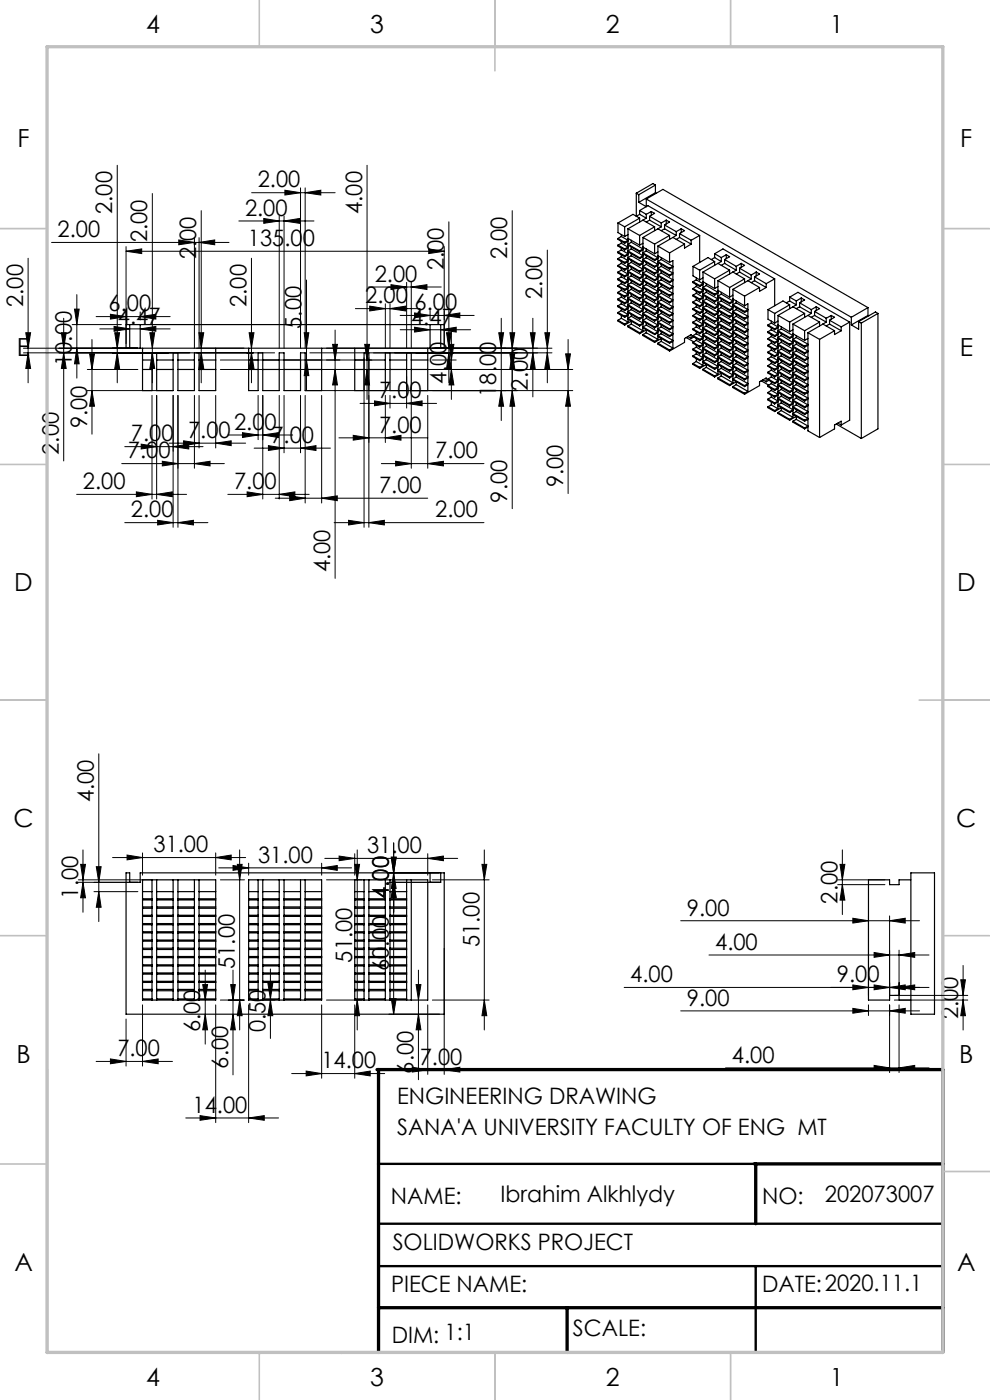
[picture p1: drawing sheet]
<svg xmlns="http://www.w3.org/2000/svg" width="210mm" height="297mm" viewBox="0 0 210 297" stroke-linecap="round" stroke-linejoin="round" font-family="sans-serif">
<defs><g id="words">
<g font-size="5.3">
<text x="31" y="7">4</text>
<text x="78.5" y="7">3</text>
<text x="128.5" y="7">2</text>
<text x="176" y="7">1</text>
<text x="3.7" y="31.2">F</text>
<text x="203.7" y="31.2">F</text>
<text x="3.6" y="75.5">E</text>
<text x="203.6" y="75.5">E</text>
<text x="3" y="125.4">D</text>
<text x="203" y="125.4">D</text>
<text x="2.8" y="175.4">C</text>
<text x="202.8" y="175.4">C</text>
<text x="3.5" y="225.5">B</text>
<text x="203.5" y="225.5">B</text>
<text x="3" y="269.7">A</text>
<text x="203" y="269.7">A</text>
<text x="31" y="294">4</text>
<text x="78.5" y="294">3</text>
<text x="128.5" y="294">2</text>
<text x="176" y="294">1</text>
</g>
<g font-size="4.8">
<text x="54.7" y="39.8">2.00</text>
<text x="23.8" y="45.4" transform="rotate(-90 23.8 45.4)">2.00</text>
<text x="52" y="45.8">2.00</text>
<text x="76.8" y="45.4" transform="rotate(-90 76.8 45.4)">4.00</text>
<text x="12.2" y="50.3">2.00</text>
<text x="31.2" y="51.4" transform="rotate(-90 31.2 51.4)">2.00</text>
<text x="52.6" y="52.2">135.00</text>
<text x="41.6" y="55" transform="rotate(-90 41.6 55)">2.00</text>
<text x="79.5" y="59.8">2.00</text>
<text x="94.2" y="57.4" transform="rotate(-90 94.2 57.4)">2.00</text>
<text x="107.6" y="55" transform="rotate(-90 107.6 55)">2.00</text>
<text x="4.9" y="65.1" transform="rotate(-90 4.9 65.1)">2.00</text>
<text x="52.3" y="65.1" transform="rotate(-90 52.3 65.1)">2.00</text>
<text x="77.5" y="64.4">2.00</text>
<text x="87.9" y="65.8">6.00</text>
<text x="115" y="63.4" transform="rotate(-90 115 63.4)">2.00</text>
<text x="23" y="66.1">6.00</text>
<text x="25" y="68.7">4.47</text>
<text x="64" y="69.7" transform="rotate(-90 64 69.7)">5.00</text>
<text x="87.2" y="68.8">4.47</text>
<text x="15.2" y="77.6" transform="rotate(-90 15.2 77.6)">10.00</text>
<text x="94.7" y="81.5" transform="rotate(-90 94.7 81.5)">4.00</text>
<text x="112" y="82.9" transform="rotate(-90 112 82.9)">2.00</text>
<text x="80.4" y="84.5">7.00</text>
<text x="105.3" y="84.2" transform="rotate(-90 105.3 84.2)">18.00</text>
<text x="18.5" y="90.8" transform="rotate(-90 18.5 90.8)">9.00</text>
<text x="27.8" y="93.6">7.00</text>
<text x="39.9" y="92.9">7.00</text>
<text x="49.6" y="91.2">2.00</text>
<text x="57.6" y="94">7.00</text>
<text x="80.4" y="91.8">7.00</text>
<text x="12.5" y="96.5" transform="rotate(-90 12.5 96.5)">2.00</text>
<text x="27.1" y="97.3">7.00</text>
<text x="92.3" y="97.3">7.00</text>
<text x="17.6" y="103.8">2.00</text>
<text x="49.6" y="103.8">7.00</text>
<text x="80.4" y="104.6">7.00</text>
<text x="107.6" y="106.6" transform="rotate(-90 107.6 106.6)">9.00</text>
<text x="119.4" y="103.4" transform="rotate(-90 119.4 103.4)">9.00</text>
<text x="27.8" y="109.8">2.00</text>
<text x="92.3" y="109.8">2.00</text>
<text x="70" y="121.4" transform="rotate(-90 70 121.4)">4.00</text>
<text x="19.9" y="170.2" transform="rotate(-90 19.9 170.2)">4.00</text>
<text x="32.6" y="180.8">31.00</text>
<text x="54.7" y="183">31.00</text>
<text x="77.8" y="181">31.00</text>
<text x="16.6" y="190.6" transform="rotate(-90 16.6 190.6)">1.00</text>
<text x="82.5" y="190.7" transform="rotate(-90 82.5 190.7)">4.00</text>
<text x="177.6" y="191.7" transform="rotate(-90 177.6 191.7)">2.00</text>
<text x="145.7" y="194.2">9.00</text>
<text x="101.7" y="200.9" transform="rotate(-90 101.7 200.9)">51.00</text>
<text x="151.7" y="201.5">4.00</text>
<text x="49.8" y="205.5" transform="rotate(-90 49.8 205.5)">51.00</text>
<text x="74.7" y="204.2" transform="rotate(-90 74.7 204.2)">51.00</text>
<text x="82.5" y="206" transform="rotate(-90 82.5 206)">60.00</text>
<text x="133.7" y="208.4">4.00</text>
<text x="177.5" y="208.4">9.00</text>
<text x="145.7" y="213.3">9.00</text>
<text x="42.5" y="219" transform="rotate(-90 42.5 219)">6.00</text>
<text x="56.3" y="219" transform="rotate(-90 56.3 219)">0.50</text>
<text x="203.2" y="216.2" transform="rotate(-90 203.2 216.2)">2.00</text>
<text x="24.9" y="224.1">7.00</text>
<text x="48.4" y="226.7" transform="rotate(-90 48.4 226.7)">6.00</text>
<text x="68.2" y="226.6">14.00</text>
<text x="87.7" y="227.7" transform="rotate(-90 87.7 227.7)">6.00</text>
<text x="89.1" y="225.8">7.00</text>
<text x="155.2" y="225.4">4.00</text>
<text x="40.8" y="236.1">14.00</text>
<text x="84.2" y="234.1">ENGINEERING DRAWING</text>
<text x="84.2" y="240.7">SANA'A UNIVERSITY FACULTY OF ENG MT</text>
<text x="82.9" y="255.3">NAME:</text>
<text x="106.2" y="254.9">Ibrahim Alkhlydy</text>
<text x="161.7" y="255.3">NO:</text>
<text x="175" y="254.9">202073007</text>
<text x="83.3" y="265.1">SOLIDWORKS PROJECT</text>
<text x="82.9" y="274.2">PIECE NAME:</text>
<text x="161.7" y="274.2">DATE:2020.11.1</text>
<text x="83.1" y="284.8">DIM: 1:1</text>
<text x="121.5" y="283.4">SCALE:</text>
</g>
</g></defs>
<g fill="none" stroke="#000" stroke-width=".21">
<path d="M24.9 35.1v46.1M63.7 39.9v34M64.7 39.9v34M77.9 35.1v49.6M6 54.8v26.4M10.9 51.4h37.7M26.7 53.3l3.4-.5v1zM26.7 52.3v20.6M26.7 53.3h67.5M32.3 41.1v40.1M37.9 50.9l3.3 .5-3.3 .5zM41.2 50.4v23.5"/>
<path d="M42.2 51.4l3.3-.5v1zM42.2 50.4v23.5M42.7 44.7v36.5M50.7 46.9h15.9M53.3 54.8v26.4M53.4 40.9h17.7M56 46.4l3.2 .5-3.2 .5zM59.2 45.9v28M60.3 46.9l3.2-.5v1zM60.3 45.9v28M60.4 40.4l3.3 .5-3.3 .5zM64.7 40.9l3.4-.5v1z"/>
<path d="M65 59.4v23.3M86.3 59.9v14M87.2 59.9v14M90.9 52.8l3.3 .5-3.3 .5zM94.2 52.3v20.6M95.2 47.1v34.1M108.7 44.7v63.2M116.1 53.1v28.1M5 73.9h24.2M5 74.9h53.2M5.5 70.6h1l-.5 3.3zM6 74.9l.5 3.3h-1z"/>
<path d="M13 70.6h1l-.5 3.3zM13.5 74.9l.5 3.3h-1zM13.5 67.5v30.3M15.3 68.9h10.5M15.8 65.6h1l-.5 3.3zM16.3 62.5v17.7M16.3 73.9l.5 3.3h-1zM18.5 78.4h10.7M19 75.1h1l-.5 3.3zM19.5 72v20.1M20.4 67.2h15.7M21.2 69.8h14.9"/>
<path d="M23.4 66.7l3.3 .5-3.3 .5zM24.2 69.2l3.3 .6-3.3 .5zM24.3 70.6h1.1l-.5 3.3zM24.9 74.9l.5 3.3h-1.1zM29.7 69.8l3.4-.6v1.1zM29.7 67.2l3.4-.5v1zM29.7 66.2v1.7M31.8 70.6h1l-.5 3.3zM32.3 74.9l.5 3.3h-1zM41.7 73.9h10.1M42.2 70.6h1l-.5 3.3zM42.7 74.9l.5 3.3h-1z"/>
<path d="M46.7 76.4h32.2M46.7 78.4h74.8M52.8 70.6h1.1l-.6 3.3zM53.3 74.9l.6 3.3h-1.1zM64.5 70.6h1l-.5 3.3zM65 76.4l.5 3.3h-1zM65.7 74.9h51.4M69.3 73.9h47.8M70.6 73.1h1l-.5 3.3zM71.1 70v52.7M71.1 78.4l.5 3.3h-1zM75.4 65.5h13.7"/>
<path d="M77.2 75.9v36M77.4 73.1h1l-.5 3.3zM77.9 78.4l.5 3.3h-1zM78.2 60.9h15.4M78.2 75.9v36M78.4 64.9l3.3 .6-3.3 .5zM81.7 64.4v9.5M82.7 65.5l3.3-.6v1.1zM82.7 64.4v9.5M82.9 60.4l3.4 .5-3.4 .5zM84.9 66.9h15.7M84.9 70h14.9"/>
<path d="M86.3 79.9v6.7M87.2 60.9l3.4-.5v1zM87.9 66.4l3.3 .5-3.3 .5zM87.9 69.4l3.3 .6-3.3 .4zM91.2 65.9v2M91.7 76.4h5.1M93.5 70l3.3-.6v1zM94.2 66.9l3.3-.5v1zM94.7 70.6h1l-.5 3.3zM95.2 74.9l.5 3.3h-1zM95.2 73.1h1.1l-.6 3.3zM95.7 78.4l.6 3.3h-1.1z"/>
<path d="M95.7 70v14.7M105.8 70.6h1l-.5 3.3zM106.3 67.5v21.7M108.2 75.1h1l-.5 3.3zM108.2 70.6h1l-.5 3.3zM108.7 74.9l.5 3.3h-1zM112.5 70.6h1l-.5 3.3zM113 67.5v16.7M113 74.9l.5 3.3h-1zM115.6 70.6h1l-.5 3.3zM116.1 74.9l.5 3.3h-1zM120 75.1h1l-.5 3.3z"/>
<path d="M120.5 72v32.7M18.5 82.9h18.2M19.5 82.9l.5 3.3h-1zM25.8 98.4h21.8M26.5 94.8h16.6M30 94.2l3.2 .6-3.2 .4zM32.2 83.9v22M33.2 83.9v22M34.4 97.9l3.3 .5-3.3 .4zM35.9 94h16.2M36.7 94.8l3.3-.6v1zM36.7 83.9v28"/>
<path d="M37.7 83.9v28M38.9 93.5l3.3 .5-3.3 .5zM41.2 98.4l3.4-.5v.9zM41.2 83.9v15.4M42.2 83.9v11.1M45.8 94l3.2-.5v1zM45.8 83.9v11.1M48.3 92.3h13.8M51.4 91.8l3.4 .5-3.4 .5zM53.9 95.1h16.2M54.8 83.9v9.4M55.7 92.3l3.4-.5v1z"/>
<path d="M55.7 83.9v22M56.9 94.5l3.4 .6-3.4 .5zM59.2 83.9v22M60.3 83.9v12.2M63.7 95.1l3.3-.6v1.1zM63.7 83.9v12.2M64.7 82.9h56.8M64.7 83.9v22.8M68.2 83.9v22.8M71.9 92.9h18.8M74.9 92.4l3.3 .5-3.3 .5zM76.4 85.6h16.2"/>
<path d="M79.4 85.1l3.3 .5-3.3 .5zM80.9 98.4h21.8M81.7 92.9l3.4-.5v1zM81.7 83.9v10M82.7 83.9v2.7M83.9 97.9l3.3 .5-3.3 .4zM86.3 85.6l3.2-.5v1zM87.2 83.9v15.4M90.7 98.4l3.4-.5v.9zM90.7 83.9v15.4M106.3 82.9l.5 3.3h-1zM108.7 82.9l.5 3.3h-1z"/>
<path d="M120.5 82.9l.5 3.3h-1zM16.3 104.9h23.3M26.5 110.9h17.6M28.9 104.3l3.3 .6-3.3 .5zM33.2 104.9l3.3-.6v1.1zM33.4 110.4l3.3 .5-3.3 .5zM37.7 110.9l3.3-.5v1zM48.3 104.9h17.3M52.4 104.3l3.3 .6-3.3 .5zM58.4 105.7h32.3M59.2 104.9l3.3-.6v1.1zM61.5 105.2l3.2 .5-3.2 .5z"/>
<path d="M68.2 105.7l3.3-.5v1zM70.9 110.9h31.8M73.9 110.4l3.3 .5-3.3 .5zM78.2 110.9l3.3-.5v1zM21 159.9v35.6M83.5 178.8v36.4M16.6 187.2h12.6M16.6 186.7h15.6M17.1 183.4h1l-.5 3.3zM17.6 187.2l.5 3.3h-1zM17.6 180.3v13.2M19.9 189.2h9.3"/>
<path d="M20.4 183.9h1l-.4 3.3zM21 189.2l.4 3.3h-1zM23.9 181.9h28.2M27 181.4l3.2 .5-3.2 .5zM30.2 180.9v4.8M45.8 181.9l3.2-.5v1zM45.8 180.9v4.8M46.4 184.1h28.2M46.7 186.7h5.2M49.4 183.6l3.3 .5-3.3 .5zM50.3 183.4h1.1l-.6 3.3zM50.8 180.3v38.2"/>
<path d="M52.7 183.1v2.6M68.2 184.1l3.3-.5v1zM68.2 183.1v2.6M68.9 182.1h28.2M69.3 186.7h7.5M71.9 181.6l3.3 .5-3.3 .5zM75.2 183.4h1.1l-.5 3.3zM75.2 181.1v4.6M75.8 180.3v38.2M82.5 185.2h10.7M82.5 187.2h10.7M83 181.9h1l-.5 3.3z"/>
<path d="M83.5 185.2l.5 3.3h-1zM83.5 187.2l.5 3.3h-1zM90.7 182.1l3.4-.5v1zM90.7 181.1v4.6M91.7 186.7h12.1M102.2 183.4h1.1l-.6 3.3zM102.7 180.3v38.2M144.4 195.3h50.7M177.7 186.7h10M177.7 187.7h10M178.2 183.4h1l-.5 3.3zM178.7 187.7l.5 3.3h-1z"/>
<path d="M178.7 180.3v13.7M180.9 194.8l3.3 .5-3.3 .5zM184.2 194.3v16.9M188.7 195.3l3.3-.5v1zM188.7 194.3v16.9M26.7 216.2v10M30.2 213.2v13M43 208.9h1l-.5 3.3zM43.5 205.8v15.7M43.5 215.2l.5 3.3h-1zM45.8 213.2v25M46.7 212.2h5.2"/>
<path d="M48.9 208.9h1l-.5 3.3zM49.4 205.8v22.2M49.4 215.2l.5 3.3h-1zM50.8 212.2l.6 3.3h-1.1zM52.7 213.2v25M55.7 212.2h2.6M56.8 208.6h1.1l-.5 3.3zM57.4 205.6v14.7M57.4 212.2l.5 3.3h-1.1zM68.2 213.2v15.5M69.3 212.2h7.5M75.2 213.2v15.5"/>
<path d="M75.8 212.2l.5 3.3h-1.1zM82.5 215.2h10.7M83 211.9h1l-.5 3.3zM88.3 208.9h1l-.5 3.3zM88.8 205.8v23.3M88.8 215.2l.5 3.3h-1zM90.7 213.2v14.7M91.7 212.2h12.1M94.2 201.2v26.7M102.7 212.2l.6 3.3h-1.1zM132.4 209.5h64.7M144.4 214.5h50.7"/>
<path d="M150.4 202.6h46.7M180.9 208.9l3.3 .6-3.3 .5zM180.9 213.9l3.3 .6-3.3 .4zM184.2 213.2v2.2M185.4 202.1l3.3 .5-3.3 .5zM185.4 208.9l3.3 .6-3.3 .5zM188.7 209.5l3.3-.6v1.1zM188.7 214.5l3.3-.6v1zM188.7 213.2v14.3M189.7 212.2h15.6M189.7 211.2h15.6M190.7 202.6l3.3-.5v1z"/>
<path d="M190.7 209.5l3.3-.6v1.1zM190.7 201.6v9.6M190.7 213.2v14.3M203.8 207.9h1l-.5 3.3zM204.3 204.8v13.7M204.3 212.2l.5 3.3h-1zM20.4 225.2h16.2M23.4 224.6l3.3 .6-3.3 .5zM30.2 225.2l3.3-.6v1.1zM39.4 237.2h19.7M42.4 236.7l3.4 .5-3.4 .5zM52.7 237.2l3.4-.5v1z"/>
<path d="M61.9 227.7h19.7M64.9 227.2l3.3 .5-3.3 .5zM75.2 227.7l3.3-.5v1zM84.4 226.9h16.2M87.5 226.4l3.2 .5-3.2 .5zM94.2 226.9l3.3-.5v1zM153.9 226.6h43.2M185.4 226l3.3 .6-3.3 .4zM190.7 226.6l3.3-.6v1z"/>
</g>
<path d="M80.3 246.9h80M80.3 259.6h119.7M80.3 268.6h119.7M160.3 268.6v18.3M72.5 286.9v.1" fill="none" stroke="#000" stroke-width=".5"/>
<path d="M80 226.9h120v60M80.3 226.9v60M160 246.9h40M160.3 246.9v12.7M80.3 277.4h119.7M120.3 277.4v9.5" fill="none" stroke="#000" stroke-width=".7"/>
<g fill="none" stroke="#c0c0c0" stroke-width=".35">
<path d="M55 0v10M105 0v15M155 0v10M0 48.5h10M200 48.5h10M0 98.5h10M200 98.5h10M0 148.5h10M195 148.5h15M0 198.5h10M200 198.5h10M0 246.9h10"/>
<path d="M200 248.5h10M55 287v10M105 287v10M155 287v10"/>
</g>
<path d="M10 226.9v60.1" fill="none" stroke="#c0c0c0" stroke-width=".5"/>
<path d="M10 9.9h190v277h-190z" fill="none" stroke="#c0c0c0" stroke-width=".7"/>
<g fill="#000">
<path d="M77.4 73.1h1l-.5 3.3zM77.9 78.4l.5 3.3h-1z"/>
<path d="M95.2 73.1h1.1l-.6 3.3zM95.7 78.4l.6 3.3h-1.1z"/>
<path d="M17.6 187.2l.5 3.3h-1zM17.1 183.4h1l-.5 3.3zM108.7 74.9l.5 3.3h-1zM108.2 70.6h1l-.5 3.3zM95.2 74.9l.5 3.3h-1zM94.7 70.6h1l-.5 3.3zM116.1 74.9l.5 3.3h-1zM115.6 70.6h1l-.5 3.3zM53.3 74.9l.6 3.3h-1.1zM52.8 70.6h1.1l-.6 3.3zM32.3 74.9l.5 3.3h-1zM31.8 70.6h1l-.5 3.3zM42.7 74.9l.5 3.3h-1zM42.2 70.6h1l-.5 3.3zM24.9 74.9l.5 3.3h-1.1zM24.3 70.6h1.1l-.5 3.3zM13.5 74.9l.5 3.3h-1zM13 70.6h1l-.5 3.3zM6 74.9l.5 3.3h-1zM5.5 70.6h1l-.5 3.3z"/>
<path d="M27 181.4l3.2 .5-3.2 .5zM45.8 181.9l3.2-.5v1zM30 94.2l3.2 .6-3.2 .4zM36.7 94.8l3.3-.6v1z"/>
<path d="M83 181.9h1l-.5 3.3zM83.5 187.2l.5 3.3h-1zM102.2 183.4h1.1l-.6 3.3zM102.7 212.2l.6 3.3h-1.1zM75.2 183.4h1.1l-.5 3.3zM75.8 212.2l.5 3.3h-1.1zM50.3 183.4h1.1l-.6 3.3zM50.8 212.2l.6 3.3h-1.1zM43 208.9h1l-.5 3.3zM43.5 215.2l.5 3.3h-1zM48.9 208.9h1l-.5 3.3zM49.4 215.2l.5 3.3h-1zM88.3 208.9h1l-.5 3.3zM88.8 215.2l.5 3.3h-1zM20.4 183.9h1l-.4 3.3zM21 189.2l.4 3.3h-1zM56.8 208.6h1.1l-.5 3.3zM57.4 212.2l.5 3.3h-1.1zM178.2 183.4h1l-.5 3.3zM178.7 187.7l.5 3.3h-1zM105.8 70.6h1l-.5 3.3zM106.3 82.9l.5 3.3h-1zM70.6 73.1h1l-.5 3.3zM71.1 78.4l.5 3.3h-1zM108.2 75.1h1l-.5 3.3zM108.7 82.9l.5 3.3h-1zM120 75.1h1l-.5 3.3zM120.5 82.9l.5 3.3h-1zM19 75.1h1l-.5 3.3zM19.5 82.9l.5 3.3h-1z"/>
<path d="M90.7 182.1l3.4-.5v1zM71.9 181.6l3.3 .5-3.3 .5zM68.2 184.1l3.3-.5v1zM49.4 183.6l3.3 .5-3.3 .5zM188.7 214.5l3.3-.6v1zM180.9 213.9l3.3 .6-3.3 .4zM188.7 195.3l3.3-.5v1zM180.9 194.8l3.3 .5-3.3 .5zM29.7 67.2l3.4-.5v1zM23.4 66.7l3.3 .5-3.3 .5zM94.2 66.9l3.3-.5v1zM87.9 66.4l3.3 .5-3.3 .5zM93.5 70l3.3-.6v1zM87.9 69.4l3.3 .6-3.3 .4zM78.2 110.9l3.3-.5v1zM73.9 110.4l3.3 .5-3.3 .5zM37.7 110.9l3.3-.5v1zM33.4 110.4l3.3 .5-3.3 .5zM33.2 104.9l3.3-.6v1.1zM28.9 104.3l3.3 .6-3.3 .5zM86.3 85.6l3.2-.5v1zM79.4 85.1l3.3 .5-3.3 .5zM55.7 92.3l3.4-.5v1zM51.4 91.8l3.4 .5-3.4 .5z"/>
<path d="M83 211.9h1l-.5 3.3zM83.5 185.2l.5 3.3h-1zM83.5 187.2l.5 3.3h-1zM83 181.9h1l-.5 3.3zM204.3 212.2l.5 3.3h-1zM203.8 207.9h1l-.5 3.3zM16.3 73.9l.5 3.3h-1zM15.8 65.6h1l-.5 3.3zM113 74.9l.5 3.3h-1zM112.5 70.6h1l-.5 3.3zM65 76.4l.5 3.3h-1zM64.5 70.6h1l-.5 3.3z"/>
<path d="M30.2 225.2l3.3-.6v1.1zM23.4 224.6l3.3 .6-3.3 .5zM52.7 237.2l3.4-.5v1zM42.4 236.7l3.4 .5-3.4 .5zM188.7 209.5l3.3-.6v1.1zM180.9 208.9l3.3 .6-3.3 .5zM87.2 60.9l3.4-.5v1zM82.9 60.4l3.4 .5-3.4 .5zM82.7 65.5l3.3-.6v1.1zM78.4 64.9l3.3 .6-3.3 .5zM64.7 40.9l3.4-.5v1zM60.4 40.4l3.3 .5-3.3 .5zM60.3 46.9l3.2-.5v1zM56 46.4l3.2 .5-3.2 .5zM42.2 51.4l3.3-.5v1zM37.9 50.9l3.3 .5-3.3 .5z"/>
<path d="M64.9 227.2l3.3 .5-3.3 .5zM75.2 227.7l3.3-.5v1z"/>
<path d="M94.2 226.9l3.3-.5v1zM87.5 226.4l3.2 .5-3.2 .5z"/>
<path d="M185.4 226l3.3 .6-3.3 .4zM190.7 226.6l3.3-.6v1zM185.4 202.1l3.3 .5-3.3 .5zM190.7 202.6l3.3-.5v1zM185.4 208.9l3.3 .6-3.3 .5zM190.7 209.5l3.3-.6v1.1zM26.7 53.3l3.4-.5v1zM90.9 52.8l3.3 .5-3.3 .5zM24.2 69.2l3.3 .6-3.3 .5zM29.7 69.8l3.4-.6v1.1zM83.9 97.9l3.3 .5-3.3 .4zM90.7 98.4l3.4-.5v.9zM74.9 92.4l3.3 .5-3.3 .5zM81.7 92.9l3.4-.5v1zM61.5 105.2l3.2 .5-3.2 .5zM68.2 105.7l3.3-.5v1zM56.9 94.5l3.4 .6-3.4 .5zM63.7 95.1l3.3-.6v1.1zM52.4 104.3l3.3 .6-3.3 .5zM59.2 104.9l3.3-.6v1.1zM38.9 93.5l3.3 .5-3.3 .5zM45.8 94l3.2-.5v1zM34.4 97.9l3.3 .5-3.3 .4zM41.2 98.4l3.4-.5v.9z"/>
</g>
<g fill="none" stroke="#000" stroke-width=".25">
<path d="M139 39.3l-.5-.4-3.5 2.1M139 39.3l-3.5 2M139 39.3v1.6M131.1 52v.2l1.4 .8M131.1 54.9v.2l1.4 .8M131.1 50.6l1.4 .8M131.1 47.3l1.4 .8M131.1 57.7v.2l1.4 .8M131.1 47.3v2.1l1.4 .8M131.1 50.6v.2l1.4 .8M131.1 53.4v.3l1.4 .8M131.1 56.3v.2l1.4 .8"/>
<path d="M131.1 59.2v.2l1.4 .8M131.1 59.2l1.4 .8M131.1 52l1.4 .8M131.1 56.3l1.4 .8M131.1 53.4l1.4 .9M131.1 54.9l1.4 .8M131.1 57.7l1.4 .8M131.8 51.6l1.4 .8M131.8 50.2l1.4 .8M131.8 53l1.4 .8M131.8 49.8v.4M131.8 51.2v.4"/>
<path d="M131.8 52.6v.4M131.8 54v.5M131.8 55.5v.4M131.8 56.9v.4M131.8 58.3v.4M131.8 59.8v.4M131.8 50.2l-.7 .4M131.8 51.6l-.7 .4M131.8 55.9l1.4 .8M131.8 53l-.7 .4M131.8 54.5l1.4 .8M131.8 54.5l-.7 .4"/>
<path d="M131.8 55.9l-.7 .4M131.8 57.3l1.4 .8M131.8 57.3l-.7 .4M131.8 58.7l1.4 .8M131.8 58.7l-.7 .5M132.5 51.6l.7-.4v1.2M132.5 53l.7-.4v1.2M132.5 54.5l.7-.5v1.3M132.5 55.9l.7-.4v1.2M132.5 57.3l.7-.4v1.2M132.5 58.7l.7-.4v1.2M132.5 48.1v2.1"/>
<path d="M132.5 51.4v.2M132.5 52.8v.2M132.5 54.3v.2M132.5 55.7v.2M132.5 57.1v.2M132.5 58.5v.2M132.5 60v.2M133.2 53.4l2.5 1.5M133.2 56.3l2.5 1.4M133.2 50.6l2.5 1.4M133.2 52l2.5 1.4M133.2 58.1l-.7 .4"/>
<path d="M133.2 48.5l2.5 1.4M133.2 48.5v2.5M133.2 54.9l2.5 1.4M133.2 59.2l2.5 1.4M133.2 49.8l-.7 .4M133.2 59.5l-.7 .5M133.2 56.7l-.7 .4M133.2 55.3l-.7 .4M133.2 53.8l-.7 .5M133.2 52.4l-.7 .4M133.2 51l-.7 .4M133.2 57.7l2.5 1.5"/>
<path d="M133.9 52.8l-.7 .4 2.5 1.5M133.9 54.3l-.7 .4 2.5 1.4M133.9 51.4l-.7 .4 2.5 1.4M133.9 55.7l-.7 .4 2.5 1.4M133.9 60l-.7 .4 2.5 1.4M133.9 57.1l-.7 .4 2.5 1.4M133.9 51.4l2.5 1.4M133.9 51v.4M133.9 52.4v.4M133.9 53.8v.5M133.9 55.3v.4M133.9 56.7v.4"/>
<path d="M133.9 58.1v.4M133.9 59.5v.5M133.9 52.8l2.5 1.5M133.9 54.3l2.5 1.4M133.9 55.7l2.5 1.4M133.9 57.1l2.5 1.4M133.9 58.5l2.5 1.5M133.9 58.5l-.7 .4 2.5 1.5M133.9 60l2.5 1.4M135 41v4.9l.7-.4M135 41l.5 .3M135.5 41.3v1.6"/>
<path d="M135.7 44.7l1.7-1.1 11 6.3M135.7 53.4l.7-.4v1.3M135.7 54.9l.7-.4v1.2M135.7 56.3l.7-.4v1.2M135.7 57.7l.7-.4v1.2M135.7 59.2l.7-.5v1.3M135.7 44.7l1.4 .8M135.7 46.3l-1.4-.8-3.2 1.8M135.7 44.7v.8M135.7 46.3v.8M135.7 49.9v2.1M135.7 53.2v.2"/>
<path d="M135.7 54.7v.2M135.7 56.1v.2M135.7 57.5v.2M135.7 58.9v.3M135.7 45.5l1.4 .8M135.7 46.3l-3.2 1.8M136.4 58.1l2.5 1.4M136.4 52.4l2.5 1.4M136.4 53.8l2.5 1.5M136.4 50.4v2.4M136.4 50.4l2.5 1.4M136.4 55.3l2.5 1.4"/>
<path d="M136.4 54.3l-.7 .4M136.4 46.7l-3.2 1.8M136.4 46.7l2.5 1.4M136.4 51.6l-.7 .4M136.4 60l-.7 .4M136.4 58.5l-.7 .4M136.4 57.1l-.7 .4M136.4 55.7l-.7 .4M136.4 52.8l-.7 .4M136.4 59.5l2.5 1.5M136.4 56.7l2.5 1.4M137.1 42.2v1.6l-1.6-.9"/>
<path d="M137.1 45.5v.8M137.1 52.8v.4M137.1 54.3v.4M137.1 55.7v.4M137.1 57.1v.4M137.1 58.5v.4M137.1 60v.4M137.1 42.2l43.5 25.1M137.1 42.2l3.5-2 43.5 25.1M137.1 58.9l-.7 .5 2.5 1.4M137.1 56.1l-.7 .4 2.5 1.4M137.1 57.5l2.5 1.4"/>
<path d="M137.1 53.2l-.7 .5 2.5 1.4M137.1 54.7l-.7 .4 2.5 1.4M137.1 56.1l2.5 1.4M137.1 53.2l2.5 1.5M137.1 57.5l-.7 .4 2.5 1.5M137.1 54.7l2.5 1.4M137.1 58.9l2.5 1.5M137.1 46.3l-.7 .4M137.8 45.9l2.5 1.4M137.8 46.7l2.5 1.4M137.8 46.7l-.7 .4M137.8 45.9v.8"/>
<path d="M138.1 44.9l.8 .4-1.1 .6M138.1 44.9l-1 .6M138.1 44.9v.8M138.9 55.3l.7-.4v1.2M138.9 56.7l.7-.4v1.2M138.9 58.1l.7-.4v1.2M138.9 59.5l.7-.3v1.2M138.9 48.1v.8M138.9 51.8v2M138.9 55.1v.2M138.9 56.5v.2M138.9 57.9v.2"/>
<path d="M138.9 59.4v.1M138.9 48.1l-3.2 1.8M139 40.9l-3.5 2M139 40.9l.2 .1M139.6 52.2v2.5M139.6 52.2l2.4 1.5M139.6 54.3l2.4 1.4M139.6 48.5l2.4 1.4M139.6 55.7l2.4 1.4M139.6 53.4l-.7 .4M139.6 58.9l-.7 .5M139.6 57.5l-.7 .4"/>
<path d="M139.6 56.1l-.7 .4M139.6 54.7l-.7 .4M139.6 48.5l-3.2 1.9M139.6 57.1l2.4 1.4M139.6 58.5l2.4 1.5M139.6 60l2.4 1.4M140.3 56.5l2.4 1.4M140.3 57.9l-.7 .4 2.4 1.5M140.3 59.4l2.4 1.4M140.3 55.1l2.4 1.4M140.3 47.3v.8M140.3 54.6v.5"/>
<path d="M140.3 56.1v.4M140.3 57.5v.4M140.3 58.9v.5M140.3 55.1l-.7 .4 2.4 1.4M140.3 56.5l-.7 .4 2.4 1.4M140.3 57.9l2.4 1.5M140.3 48.1l-.7 .4M140.3 59.4l-.7 .4 2.4 1.4M141 47.7l2.4 1.4M141 48.5l2.4 1.4M141 48.5l-.7 .4M141 47.7v.8"/>
<path d="M141.3 46.7l.7 .4-1 .6M141.3 46.7l-1 .6M141.3 46.7v.8M142 55.7l.7-.4v1.2M142 57.1l.7-.4v1.2M142 58.5l.7-.4v1.3M142 60l.7-.5v1.3M142 49.9v.9M142 53.7v2M142 56.9v.2M142 58.3v.2M142 59.8v.2"/>
<path d="M142 49.9l-3.1 1.9M142.7 59.4l-.7 .4M142.7 57.9l-.7 .4M142.7 56.5l-.7 .4M142.7 50.4l-3.1 1.8M142.7 50.4l2.5 1.4M143.4 49.9l-.7 .5M143.4 49.1v.8M144.1 50.4l2.5 1.4M144.1 50.4l-.7 .4M144.1 49.6l2.5 1.4M144.1 49.6v.8"/>
<path d="M144.5 48.5l-1.1 .6M144.5 48.5v.9M144.5 48.5l.7 .4-1.1 .7M145.2 51.8l-3.2 1.9M145.2 51.8v.8l1.4-.8M146.6 51v.8M147 59.8l1.4 .8M147 59.8v.2l1.4 .8M147 56.5l1.4 .8M147 56.5v2l1.4 .9M147.7 59.4l1.4 .8M147.7 58.9v.5"/>
<path d="M147.7 59.4l-.7 .4M148.4 49.9v5.8M148.4 57.3v2.1M148.4 49.9l-1.8 1.1M149.1 57.7l2.5 1.5M149.1 59.8l2.5 1.4M149.1 57.7v2.5M149.1 58.9l-.7 .5M151.6 53.8l1.8-1 10.9 6.4M151.6 53.8l1.4 .8M151.6 53.8v.8M151.6 55.5v.8"/>
<path d="M151.6 59.2v2M151.6 55.5l-3.2 1.8M151.6 55.5l-1.4-.9-3.2 1.9M151.6 54.6l1.4 .9M151.6 54.6l-.7 .5M152.3 59.5l2.5 1.5M152.3 55.9l2.5 1.4M152.3 59.5v2.5M152.3 55.9l-3.2 1.8M153 54.6v.9M153 55.5l-.7 .4M153.7 55.1l2.5 1.4"/>
<path d="M153.7 55.9l2.5 1.4M153.7 55.9l-.7 .4M153.7 55.1v.8M154.1 54l.7 .5-1.1 .6M154.1 54l-1.1 .6M154.1 54v.9M154.8 57.3v.8M154.8 57.3l-3.2 1.9M155.5 57.7l2.4 1.5M155.5 57.7l-3.2 1.8M156.2 56.5v.8M156.2 57.3l-.7 .4"/>
<path d="M156.9 56.9l2.4 1.4M156.9 57.7l2.4 1.5M156.9 57.7l-.7 .4M156.9 56.9v.8M157.2 55.9l.7 .4-1 .6M157.2 55.9l-1 .6M157.2 55.9v.8M157.9 59.2v.8M157.9 59.2l-3.1 1.8M158.6 59.5l-3.1 1.9M158.6 59.5l2.5 1.5M159.3 59.2l-.7 .3"/>
<path d="M159.3 58.3v.9M160.1 59.5l2.4 1.5M160.1 59.5l-.8 .5M160.1 58.7l2.4 1.5M160.1 58.7v.8M160.4 57.7l-1.1 .6M160.4 57.7v.8M160.4 57.7l.7 .4-1 .6M164.3 59.2v5.7M164.3 59.2l-1.8 1M26.7 68.9h67.5v5h-67.5zM27.5 68.9v5"/>
<path d="M29.7 68.9v5M30.2 73.9v9h2v-8h1v8h3.5v-8h1v8h3.5v-8h1v8h3.6v-9M30.2 76.4h2M30.2 78.4h2M33.2 76.4h3.5M33.2 78.4h3.5M37.7 76.4h3.5M37.7 78.4h3.5M42.2 76.4h3.6M42.2 78.4h3.6M52.7 73.9v9h2.1v-8h.9v8h3.5v-8h1.1v8h3.4v-8h1v8h3.5v-9M52.7 76.4h2.1"/>
<path d="M52.7 78.4h2.1M55.7 76.4h3.5M55.7 78.4h3.5M60.3 76.4h3.4M60.3 78.4h3.4M64.7 76.4h3.5M64.7 78.4h3.5M75.2 73.9v9h2v-8h1v8h3.5v-8h1v8h3.6v-8h.9v8h3.5v-9M75.2 76.4h2M75.2 78.4h2M78.2 76.4h3.5M78.2 78.4h3.5"/>
<path d="M82.7 76.4h3.6M82.7 78.4h3.6M87.2 76.4h3.5M87.2 78.4h3.5M91.2 68.9v5M93.5 68.9v5M131.1 60.6v.2l1.4 .8M131.1 63.4v.2l1.4 .8M131.1 66.3v.2l1.4 .8M131.1 62v.2l1.4 .8M131.1 64.9v.2l1.4 .8M131.1 67.9v.2l1.4 .9"/>
<path d="M131.1 62l1.4 .8M131.1 60.6l1.4 .8M131.1 63.4l1.4 .8M131.1 64.9l1.4 .8M131.1 66.3l1.4 .8M131.1 67.9l1.4 .9M131.8 64.4l-.7 .5M131.8 61.2v.4M131.8 62.6v.4M131.8 64.1v.3M131.8 65.5v.4M131.8 66.9v.6"/>
<path d="M131.8 63l1.4 .8M131.8 61.6l1.4 .8M131.8 60.2l1.4 .8M131.8 60.2l-.7 .4M131.8 64.4l1.4 .9M131.8 61.6l-.7 .4M131.8 63l-.7 .4M131.8 67.5l1.4 .8M131.8 65.9l1.4 .8M131.8 65.9l-.7 .4M131.8 67.5l-.7 .4M132.5 60.2l.7-.4v1.2"/>
<path d="M132.5 61.6l.7-.4v1.2M132.5 63l.7-.4v1.2M132.5 64.4l.7-.3v1.2M132.5 65.9l.7-.4v1.2M132.5 67.3l.7-.4v1.4M132.5 61.4v.2M132.5 62.8v.2M132.5 64.2v.2M132.5 65.7v.2M132.5 67.1v.2M132.5 68.8v.2M133.2 64.9l2.5 1.4"/>
<path d="M133.2 67.7l2.5 1.4M133.2 62.4l-.7 .4M133.2 66.7l-.7 .4M133.2 63.8l-.7 .4M133.2 69.1v.3l2.5 1.4M133.2 68.3l-.7 .5M133.2 65.3l-.7 .4M133.2 61l-.7 .4M133.2 60.6l2.5 1.4M133.2 62l2.5 1.4M133.2 66.3l2.5 1.4M133.2 63.4l2.5 1.5"/>
<path d="M133.2 69.1l2.5 1.5M133.9 68.8v-.7l-1.4 .9M133.9 65.7l-.7 .4 2.5 1.4M133.9 61v.4M133.9 62.4v.4M133.9 63.8v.4M133.9 65.3v.4M133.9 66.7v.4M133.9 61.4l-.7 .4 2.5 1.4M133.9 62.8l-.7 .4 2.5 1.5M133.9 67.1l-.7 .4 2.5 1.5M133.9 64.2l-.7 .5 2.5 1.4"/>
<path d="M133.9 61.4l2.5 1.4M133.9 62.8l2.5 1.4M133.9 64.2l2.5 1.5M133.9 65.7l2.5 1.4M133.9 67.1l2.5 1.4M133.9 68.8l2.5 1.4M133.9 68.8l-.7 .3M135.7 60.6l.7-.4v1.2M135.7 62l.7-.4v1.2M135.7 63.4l.7-.4v1.2M135.7 64.9l.7-.5v1.3M135.7 66.3l.7-.4v1.2"/>
<path d="M135.7 67.7l.7-.4v1.2M135.7 69.1l.7-.3v1.4M135.7 60.4v.2M135.7 61.8v.2M135.7 63.2v.2M135.7 64.7v.2M135.7 66.1v.2M135.7 67.5v.2M135.7 69v.1M135.7 70.6v.2M136.4 69.6l2.5 1.4M136.4 71v.2l2.5 1.4"/>
<path d="M136.4 70.2l-.7 .4M136.4 68.5l-.7 .5M136.4 67.1l-.7 .4M136.4 65.7l-.7 .4M136.4 64.2l-.7 .5M136.4 62.8l-.7 .4M136.4 61.4l-.7 .4M136.4 61l2.5 1.4M136.4 62.4l2.5 1.4M136.4 63.8l2.5 1.5M136.4 65.3l2.5 1.4M136.4 66.7l2.5 1.4"/>
<path d="M136.4 68.1l2.5 1.5M136.4 71l2.5 1.4M137.1 61.4v.4M137.1 62.8v.4M137.1 64.2v.5M137.1 65.7v.4M137.1 67.1v.4M137.1 68.5v.5M137.1 70v.6M137.1 70.6l-.7 .4M137.1 63.2l2.5 1.5M137.1 60.4l2.5 1.4"/>
<path d="M137.1 70l-1.4 .8M137.1 67.5l-.7 .4 2.5 1.5M137.1 60.4l-.7 .4 2.5 1.4M137.1 69l2.5 1.4M137.1 61.8l2.5 1.4M137.1 63.2l-.7 .4 2.5 1.5M137.1 64.7l2.5 1.4M137.1 64.7l-.7 .4 2.5 1.4M137.1 61.8l-.7 .4 2.5 1.4M137.1 67.5l2.5 1.5M137.1 69l-.7 .4 2.5 1.4M137.1 66.1l2.5 1.4"/>
<path d="M137.1 66.1l-.7 .4 2.5 1.4M137.1 70.6l2.5 1.4M138.9 61l.7-.4v1.2M138.9 62.4l.7-.4v1.2M138.9 63.8l.7-.4v1.3M138.9 65.3l.7-.4v1.2M138.9 66.7l.7-.4v1.2M138.9 68.1l.7-.4v1.3M138.9 69.6l.7-.5v1.3M138.9 71l.7-.4v1.4M138.9 60.8v.2M138.9 62.2v.2"/>
<path d="M138.9 63.6v.2M138.9 65.1v.2M138.9 66.5v.2M138.9 67.9v.2M138.9 69.4v.2M138.9 70.8v.2M138.9 72.4v.2M139.6 69l-.7 .4M139.6 70.4l-.7 .4M139.6 67.5l-.7 .4M139.6 72.8v.2l2.4 1.5M139.6 72l-.7 .4"/>
<path d="M139.6 66.1l-.7 .4M139.6 64.7l-.7 .4M139.6 63.2l-.7 .4M139.6 61.8l-.7 .4M139.6 60.4l-.7 .4M139.6 61.4l2.4 1.4M139.6 62.8l2.4 1.4M139.6 64.2l2.4 1.5M139.6 65.7l2.4 1.4M139.6 67.1l2.4 1.4M139.6 68.5l2.4 1.5M139.6 70l2.4 1.4"/>
<path d="M139.6 71.4l2.4 1.4M139.6 72.8l2.4 1.5M140.3 72.4l-.7 .4M140.3 70.8l-.7 .4 2.4 1.4M140.3 63.6l-.7 .5 2.4 1.4M140.3 60.8l-.7 .4 2.4 1.4M140.3 67.9l2.4 1.5M140.3 65.1l2.4 1.4M140.3 62.2l2.4 1.4M140.3 60.4v.4M140.3 61.8v.4M140.3 63.2v.4"/>
<path d="M140.3 64.7v.4M140.3 66.1v.4M140.3 67.5v.4M140.3 69v.4M140.3 70.4v.4M140.3 72.4v-.6l-1.4 .8M140.3 60.8l2.4 1.4M140.3 69.4l-.7 .4 2.4 1.4M140.3 62.2l-.7 .4 2.4 1.5M140.3 70.8l2.4 1.4M140.3 63.6l2.4 1.5M140.3 65.1l-.7 .4 2.4 1.4"/>
<path d="M140.3 66.5l2.4 1.4M140.3 66.5l-.7 .4 2.4 1.4M140.3 67.9l-.7 .4 2.4 1.5M140.3 69.4l2.4 1.4M140.3 72.4l2.4 1.4M142 72.8l.7-.4v1.4M142 61.4l.7-.4v1.2M142 62.8l.7-.4v1.2M142 64.2l.7-.4v1.3M142 65.7l.7-.4v1.2M142 67.1l.7-.4v1.2M142 68.5l.7-.4v1.3"/>
<path d="M142 70l.7-.4v1.2M142 71.4l.7-.4v1.2M142 61.2v.2M142 62.6v.2M142 64.1v.1M142 65.5v.2M142 66.9v.2M142 68.3v.2M142 69.8v.2M142 71.2v.2M142 72.6v.2M142 74.3v.2"/>
<path d="M142.7 70.8l-.7 .4M142.7 73.8l-.7 .5M142.7 72.2l-.7 .4M142.7 69.4l-.7 .4M142.7 67.9l-.7 .4M142.7 66.5l-.7 .4M142.7 65.1l-.7 .4M142.7 63.6l-.7 .5M142.7 62.2l-.7 .4M142.7 60.8l-.7 .4M145.6 71.6l1.6 .9M145.9 71.4l.7 .4"/>
<path d="M146.6 71.8v-.8l-1.4 .8v.8l-3.2 1.9M147 65.5v.2l1.4 .8M147 62.6v.2l1.4 .8M147 61.2v.2l1.4 .8M147 64.1v.1l1.4 .9M147 66.9v.2l1.4 .8M147 68.3v.2l1.4 .9M147 69.8v.2l1.4 .8M147 71.2v.2l1.4 .8M147 72.6v.2l1.4 .9M147 74v.3l1.4 .8M147 75.5v.2l1.4 .8"/>
<path d="M147 77.1v.2l1.4 .8M147 69.8l1.4 .8M147 68.3l1.4 .8M147 61.2l1.4 .8M147 65.5l1.4 .8M147 62.6l1.4 .8M147 71.2l1.4 .8M147 64.1l1.4 .8M147 77.1l1.4 .8M147 66.9l1.4 .8M147 72.6l1.4 .8M147 74l1.4 .9"/>
<path d="M147 75.5l1.4 .8M147.2 71.5l-.6 .3M147.7 69.4l-.7 .4M147.7 60.8l1.4 .8M147.7 60.4v.4M147.7 61.8v.4M147.7 63.2v.4M147.7 64.7v.4M147.7 66.1v.4M147.7 67.5v.4M147.7 69v.4M147.7 70.4v.4"/>
<path d="M147.7 71.8v.4M147.7 73.2v.5M147.7 74.7v.4M147.7 76.1v.6M147.7 60.8l-.7 .4M147.7 62.2l1.4 .8M147.7 62.2l-.7 .4M147.7 63.6l1.4 .8M147.7 63.6l-.7 .5M147.7 72.2l1.4 .8M147.7 65.1l1.4 .8M147.7 65.1l-.7 .4"/>
<path d="M147.7 69.4l1.4 .8M147.7 66.5l1.4 .8M147.7 66.5l-.7 .4M147.7 67.9l1.4 .9M147.7 67.9l-.7 .4M147.7 70.8l1.4 .8M147.7 70.8l-.7 .4M147.7 72.2l-.7 .4M147.7 73.7l1.4 .8M147.7 73.7l-.7 .3M147.7 75.1l1.4 .8M147.7 75.1l-.7 .4"/>
<path d="M147.7 76.7l1.4 .8M147.7 76.7l-.7 .4M148.4 60.6v.2M148.4 62v.2M148.4 63.4v.2M148.4 64.9v.2M148.4 66.3v.2M148.4 67.7v.2M148.4 69.1v.3M148.4 70.6v.2M148.4 72v.2M148.4 73.4v.3"/>
<path d="M148.4 74.9v.2M148.4 76.3v.2M148.4 77.9v.2M148.4 60.8l.7-.4v1.2M148.4 62.2l.7-.4v1.2M148.4 63.6l.7-.4v1.2M148.4 65.1l.7-.4v1.2M148.4 66.5l.7-.4v1.2M148.4 67.9l.7-.4v1.3M148.4 69.4l.7-.4v1.2M148.4 70.8l.7-.4v1.2M148.4 72.2l.7-.4v1.2"/>
<path d="M148.4 73.7l.7-.5v1.3M148.4 75.1l.7-.4v1.2M148.4 76.5l.7-.4v1.4M149.1 75.9l-.7 .4M149.1 69.8l2.5 1.4M149.1 62.6l2.5 1.5M149.1 78.3v.2l2.5 1.5M149.1 66.9l2.5 1.4M149.1 64.1l2.5 1.4M149.1 68.3l2.5 1.5M149.1 61.2l2.5 1.4M149.1 77.5l-.7 .4"/>
<path d="M149.1 74.5l-.7 .4M149.1 73l-.7 .4M149.1 71.6l-.7 .4M149.1 70.2l-.7 .4M149.1 68.8l-.7 .3M149.1 67.3l-.7 .4M149.1 65.9l-.7 .4M149.1 64.4l-.7 .5M149.1 63l-.7 .4M149.1 61.6l-.7 .4M149.1 60.2l-.7 .4M149.1 65.5l2.5 1.4"/>
<path d="M149.1 74l2.5 1.5M149.1 71.2l2.5 1.4M149.1 78.3l2.5 1.5M149.1 75.5l2.5 1.4M149.1 72.6l2.5 1.4M149.1 76.9l2.5 1.4M149.8 60.6l2.5 1.4M149.8 60.6l-.7 .4 2.5 1.4M149.8 64.9l2.5 1.4M149.8 62l2.5 1.4M149.8 62l-.7 .4 2.5 1.4M149.8 66.3l2.5 1.4"/>
<path d="M149.8 63.4l2.5 1.5M149.8 63.4l-.7 .4 2.5 1.5M149.8 67.7l2.5 1.4M149.8 60.2v.4M149.8 61.6v.4M149.8 63v.4M149.8 64.4v.5M149.8 65.9v.4M149.8 67.3v.4M149.8 68.8v.3M149.8 70.2v.4M149.8 71.6v.4"/>
<path d="M149.8 73v.4M149.8 74.5v.4M149.8 75.9v.4M149.8 77.9v-.6l-1.4 .8M149.8 64.9l-.7 .4 2.5 1.4M149.8 67.7l-.7 .4 2.5 1.5M149.8 72l2.5 1.4M149.8 69.1l2.5 1.5M149.8 69.1l-.7 .5 2.5 1.4M149.8 66.3l-.7 .4 2.5 1.4M149.8 70.6l-.7 .4 2.5 1.4M149.8 72l-.7 .4 2.5 1.4"/>
<path d="M149.8 76.3l2.5 1.4M149.8 73.4l2.5 1.5M149.8 73.4l-.7 .4 2.5 1.5M149.8 70.6l2.5 1.4M149.8 74.9l2.5 1.4M149.8 74.9l-.7 .4 2.5 1.4M149.8 77.9l2.5 1.5M149.8 76.3l-.7 .4 2.5 1.4M149.8 77.9l-.7 .4M151.6 62.6l.7-.4v1.2M151.6 64.1l.7-.5v1.3M151.6 65.5l.7-.4v1.2"/>
<path d="M151.6 66.9l.7-.4v1.2M151.6 68.3l.7-.4v1.2M151.6 69.8l.7-.4v1.2M151.6 71.2l.7-.4v1.2M151.6 72.6l.7-.4v1.2M151.6 74l.7-.3v1.2M151.6 75.5l.7-.4v1.2M151.6 76.9l.7-.4v1.2M151.6 78.3l.7-.4v1.5M151.6 62.4v.2M151.6 63.8v.3M151.6 65.3v.2"/>
<path d="M151.6 66.7v.2M151.6 68.1v.2M151.6 69.6v.2M151.6 71v.2M151.6 72.4v.2M151.6 73.8v.2M151.6 75.3v.2M151.6 76.7v.2M151.6 78.1v.2M151.6 79.8v.2M152.3 63l2.5 1.4M152.3 61.6l2.5 1.4"/>
<path d="M152.3 71.6l2.5 1.4M152.3 64.4l2.5 1.5M152.3 74.5l2.5 1.4M152.3 60.8l-.7 .4M152.3 79.4l-.7 .4M152.3 77.7l-.7 .4M152.3 76.3l-.7 .4M152.3 74.9l-.7 .4M152.3 73.4l-.7 .4M152.3 72l-.7 .4M152.3 70.6l-.7 .4M152.3 69.1l-.7 .5"/>
<path d="M152.3 67.7l-.7 .4M152.3 66.3l-.7 .4M152.3 64.9l-.7 .4M152.3 63.4l-.7 .4M152.3 62l-.7 .4M152.3 68.8l2.5 1.4M152.3 65.9l2.5 1.4M152.3 70.2l2.5 1.4M152.3 67.3l2.5 1.5M152.3 75.9l2.5 1.4M152.3 73l2.5 1.5M152.3 77.3l2.5 1.4"/>
<path d="M152.3 78.7l2.5 1.5M153 62.4l2.5 1.4M153 62.4l-.7 .4 2.5 1.4M153 62v.4M153 63.4v.4M153 64.9v.4M153 66.3v.4M153 67.7v.4M153 69.1v.5M153 70.6v.4M153 72v.4M153 73.4v.4"/>
<path d="M153 74.9v.4M153 76.3v.4M153 77.7v.4M153 79.8v-.6l-1.4 .8M153 66.7l2.5 1.4M153 63.8l2.5 1.5M153 63.8l-.7 .4 2.5 1.5M153 68.1l2.5 1.5M153 65.3l2.5 1.4M153 65.3l-.7 .4 2.5 1.4M153 69.6l2.5 1.4M153 66.7l-.7 .4 2.5 1.4"/>
<path d="M153 68.1l-.7 .4 2.5 1.5M153 72.4l2.5 1.4M153 69.6l-.7 .4 2.5 1.4M153 73.8l2.5 1.5M153 71l2.5 1.4M153 71l-.7 .4 2.5 1.4M153 72.4l-.7 .4 2.5 1.5M153 73.8l-.7 .5 2.5 1.4M153 78.1l2.5 1.4M153 75.3l2.5 1.4M153 75.3l-.7 .4 2.5 1.4M153 76.7l2.5 1.4"/>
<path d="M153 76.7l-.7 .4 2.5 1.4M153 78.1l-.7 .4 2.5 1.5M153 79.8l2.5 1.4M153 79.8l-.7 .4M154.8 64.4l.7-.3v1.2M154.8 65.9l.7-.4v1.2M154.8 67.3l.7-.4v1.2M154.8 68.8l.7-.5v1.3M154.8 70.2l.7-.4v1.2M154.8 71.6l.7-.4v1.2M154.8 73l.7-.4v1.2M154.8 74.5l.7-.5v1.3"/>
<path d="M154.8 75.9l.7-.4v1.2M154.8 77.3l.7-.4v1.2M154.8 78.7l.7-.4v1.2M154.8 61v2M154.8 64.2v.2M154.8 65.7v.2M154.8 67.1v.2M154.8 68.5v.3M154.8 70v.2M154.8 71.4v.2M154.8 72.8v.2M154.8 74.3v.2"/>
<path d="M154.8 75.7v.2M154.8 77.1v.2M154.8 78.5v.2M154.8 80v.2M155.5 64.9l2.4 1.4M155.5 79.5l-.7 .5M155.5 67.7l2.4 1.4M155.5 61.4l2.4 1.4M155.5 63.4l2.4 1.5M155.5 61.4v2.4M155.5 62.6l-.7 .4M155.5 78.1l-.7 .4"/>
<path d="M155.5 76.7l-.7 .4M155.5 75.3l-.7 .4M155.5 73.8l-.7 .5M155.5 72.4l-.7 .4M155.5 71l-.7 .4M155.5 69.6l-.7 .4M155.5 68.1l-.7 .4M155.5 66.7l-.7 .4M155.5 65.3l-.7 .4M155.5 63.8l-.7 .4M155.5 73.4l2.4 1.5M155.5 66.3l2.4 1.4"/>
<path d="M155.5 76.3l2.4 1.4M155.5 69.1l2.4 1.5M155.5 70.6l2.4 1.4M155.5 79.2l2.4 1.4M155.5 72l2.4 1.4M155.5 74.9l2.4 1.4M155.5 77.7l2.4 1.5M156.2 71.4l-.7 .4 2.4 1.4M156.2 68.5l-.7 .5 2.4 1.4M156.2 65.7l-.7 .4 2.4 1.4M156.2 64.2l2.4 1.5M156.2 63.8v.4"/>
<path d="M156.2 65.3v.4M156.2 66.7v.4M156.2 68.1v.4M156.2 69.6v.4M156.2 71v.4M156.2 72.4v.4M156.2 73.8v.5M156.2 75.3v.4M156.2 76.7v.4M156.2 78.1v.4M156.2 79.5v.5M156.2 64.2l-.7 .5 2.4 1.4"/>
<path d="M156.2 65.7l2.4 1.4M156.2 67.1l2.4 1.4M156.2 67.1l-.7 .4 2.4 1.5M156.2 68.5l2.4 1.5M156.2 80l-.7 .4 2.4 1.4M156.2 70l2.4 1.4M156.2 77.1l-.7 .4 2.4 1.4M156.2 70l-.7 .4 2.4 1.4M156.2 71.4l2.4 1.4M156.2 72.8l2.4 1.5M156.2 72.8l-.7 .4 2.4 1.5M156.2 74.3l2.4 1.4"/>
<path d="M156.2 74.3l-.7 .4 2.4 1.4M156.2 75.7l2.4 1.4M156.2 75.7l-.7 .4 2.4 1.4M156.2 77.1l2.4 1.4M156.2 78.5l2.4 1.5M156.2 78.5l-.7 .4 2.4 1.5M156.2 80l2.4 1.4M157.9 64.9l.7-.5v1.3M157.9 66.3l.7-.4v1.2M157.9 67.7l.7-.4v1.2M157.9 69.1l.7-.3v1.2M157.9 70.6l.7-.4v1.2"/>
<path d="M157.9 72l.7-.4v1.2M157.9 73.4l.7-.4v1.3M157.9 74.9l.7-.4v1.2M157.9 76.3l.7-.4v1.2M157.9 77.7l.7-.4v1.2M157.9 79.2l.7-.5v1.3M157.9 62.8v2.1M157.9 66.1v.2M157.9 67.5v.2M157.9 69v.1M157.9 70.4v.2M157.9 71.8v.2"/>
<path d="M157.9 73.2v.2M157.9 74.7v.2M157.9 76.1v.2M157.9 77.5v.2M157.9 78.9v.3M158.6 75.7l-.7 .4M158.6 80l-.7 .4M158.6 78.5l-.7 .4M158.6 77.1l-.7 .4M158.6 74.3l-.7 .4M158.6 72.8l-.7 .4M158.6 71.4l-.7 .4"/>
<path d="M158.6 70l-.7 .4M158.6 68.5l-.7 .5M158.6 67.1l-.7 .4M158.6 65.7l-.7 .4M161.1 61l-3.2 1.8M161.1 61v.8l1.4-.8M162.5 60.2v.8M162.9 70.4v.2l1.4 .8M162.9 68.9v.2l1.4 .9M162.9 65.7l1.4 .8M162.9 65.7v2l1.4 .8M162.9 71.8v.2l1.4 .8"/>
<path d="M162.9 73.2v.2l1.4 .9M162.9 74.7v.2l1.4 .8M162.9 76.1v.2l1.4 .8M162.9 77.5v.2l1.4 .8M162.9 78.9v.3l1.4 .8M162.9 76.1l1.4 .8M162.9 68.9l1.4 .9M162.9 73.2l1.4 .8M162.9 70.4l1.4 .8M162.9 78.9l1.4 .9M162.9 71.8l1.4 .8M162.9 74.7l1.4 .8"/>
<path d="M162.9 77.5l1.4 .8M163.6 68.5l1.4 .9M163.6 68.1v.4M163.6 69.6v.4M163.6 71v.4M163.6 72.4v.4M163.6 73.8v.5M163.6 75.3v.4M163.6 76.7v.4M163.6 78.1v.4M163.6 79.5v.5M163.6 68.5l-.7 .4"/>
<path d="M163.6 77.1l1.4 .8M163.6 70l1.4 .8M163.6 70l-.7 .4M163.6 74.3l1.4 .8M163.6 71.4l1.4 .8M163.6 71.4l-.7 .4M163.6 80l1.4 .8M163.6 72.8l1.4 .9M163.6 72.8l-.7 .4M163.6 74.3l-.7 .4M163.6 75.7l1.4 .8M163.6 75.7l-.7 .4"/>
<path d="M163.6 77.1l-.7 .4M163.6 78.5l1.4 .9M163.6 78.5l-.7 .4M163.6 80l-.7 .4M164.3 66.5v2M164.3 69.8v.2M164.3 71.2v.2M164.3 72.6v.2M164.3 74v.3M164.3 75.5v.2M164.3 76.9v.2M164.3 78.3v.2"/>
<path d="M164.3 79.8v.2M164.3 70l.7-.4v1.2M164.3 71.4l.7-.4v1.2M164.3 72.8l.7-.4v1.3M164.3 74.3l.7-.5v1.3M164.3 75.7l.7-.4v1.2M164.3 77.1l.7-.4v1.2M164.3 78.5l.7-.4v1.3M164.3 80l.7-.5v1.3M165 66.9l2.5 1.4M165 68.9l2.5 1.5M165 66.9v2.5"/>
<path d="M165 73.2l2.5 1.5M165 70.4l2.5 1.4M165 68.1l-.7 .4M165 79.4l-.7 .4M165 77.9l-.7 .4M165 76.5l-.7 .4M165 75.1l-.7 .4M165 73.7l-.7 .3M165 72.2l-.7 .4M165 70.8l-.7 .4M165 69.4l-.7 .4M165 74.7l2.5 1.4"/>
<path d="M165 71.8l2.5 1.4M165 77.5l2.5 1.4M165 78.9l2.5 1.5M165 76.1l2.5 1.4M165.7 74l-.7 .5 2.5 1.4M165.7 69.8l2.5 1.4M165.7 69.8l-.7 .4 2.5 1.4M165.7 71.2l2.5 1.4M165.7 71.2l-.7 .4 2.5 1.4M165.7 72.6l2.5 1.4M165.7 69.4v.4M165.7 70.8v.4"/>
<path d="M165.7 72.2v.4M165.7 73.7v.3M165.7 75.1v.4M165.7 76.5v.4M165.7 77.9v.4M165.7 79.4v.4M165.7 75.5l-.7 .4 2.5 1.4M165.7 72.6l-.7 .4 2.5 1.5M165.7 76.9l2.5 1.4M165.7 76.9l-.7 .4 2.5 1.4M165.7 74l2.5 1.5M165.7 78.3l2.5 1.5"/>
<path d="M165.7 75.5l2.5 1.4M165.7 79.8l-.7 .4 2.5 1.4M165.7 78.3l-.7 .4 2.5 1.5M165.7 79.8l2.5 1.4M167.5 63l1.8-1 10.9 6.3M167.5 64.7l-1.4-.9-3.2 1.9M167.5 71.8l.7-.4v1.2M167.5 73.2l.7-.4v1.2M167.5 74.7l.7-.4v1.2M167.5 76.1l.7-.4v1.2M167.5 77.5l.7-.4v1.2M167.5 78.9l.7-.4v1.3"/>
<path d="M167.5 63l1.4 .8M167.5 63v.8M167.5 64.7v.8M167.5 68.3v2.1M167.5 71.6v.2M167.5 73v.2M167.5 74.5v.2M167.5 75.9v.2M167.5 77.3v.2M167.5 78.7v.2M167.5 64.7l-3.2 1.8M167.5 63.8l1.4 .9"/>
<path d="M167.5 63.8l-.7 .4M168.2 68.8l2.5 1.4M168.2 65.1l2.5 1.4M168.2 70.8l2.5 1.4M168.2 68.8v2.4M168.2 72.2l2.5 1.5M168.2 65.1l-3.2 1.8M168.2 70l-.7 .4M168.2 79.8l-.7 .4M168.2 78.3l-.7 .4M168.2 76.9l-.7 .4M168.2 75.5l-.7 .4"/>
<path d="M168.2 74l-.7 .5M168.2 72.6l-.7 .4M168.2 71.2l-.7 .4M168.2 73.7l2.5 1.4M168.2 75.1l2.5 1.4M168.2 76.5l2.5 1.4M168.2 77.9l2.5 1.5M168.2 79.4l2.5 1.4M168.9 78.7l2.5 1.5-.7 .4M168.9 77.3l2.5 1.4-.7 .5M168.9 75.9l2.5 1.4-.7 .4M168.9 74.5l2.5 1.4-.7 .4"/>
<path d="M168.9 73l2.5 1.5-.7 .4M168.9 71.6l2.5 1.4-.7 .4M168.9 63.8v.9M168.9 71.2v.4M168.9 72.6v.4M168.9 74v.5M168.9 75.5v.4M168.9 76.9v.4M168.9 78.3v.4M168.9 79.8v.4M168.9 71.6l-.7 .4 2.5 1.4M168.9 73l-.7 .4 2.5 1.5"/>
<path d="M168.9 74.5l-.7 .4 2.5 1.4M168.9 64.7l-.7 .4M168.9 75.9l-.7 .4 2.5 1.4M168.9 77.3l-.7 .4 2.5 1.5M168.9 78.7l-.7 .5 2.5 1.4M169.6 65.1l2.5 1.4M169.6 64.2l2.5 1.5M169.6 65.1l-.7 .4M169.6 64.2v.9M170 63.2l.7 .4-1.1 .6M170 63.2l-1.1 .6M170 63.2v.9"/>
<path d="M170.7 66.5v.8M170.7 70.2v2M170.7 73.4v.3M170.7 74.9v.2M170.7 76.3v.2M170.7 77.7v.2M170.7 79.2v.2M170.7 66.5l-3.2 1.8M171.4 70.6v20.8l2.4 1.4M171.4 70.6l2.4 1.4M171.4 71.8l-.7 .4M171.4 78.9l-.7 .5"/>
<path d="M171.4 77.5l-.7 .4M171.4 76.1l-.7 .4M171.4 74.6l-.7 .5M171.4 73.2l-.7 .5M171.4 66.9l-3.2 1.9M171.4 66.9l2.4 1.4M172.1 66.5l-.7 .4M172.1 65.7v.8M172.8 66.9l2.5 1.4M172.8 66.1l2.5 1.4M172.8 66.9l-.7 .4M172.8 66.1v.8"/>
<path d="M173.1 65.1l.7 .4-1 .6M173.1 65.1l-1 .6M173.1 65.1v.8M173.8 68.3v.8M173.8 72v20.8M173.8 68.3l-3.1 1.9M174.6 68.8l-3.2 1.8M174.6 68.8l2.4 1.4M175.3 68.3l-.7 .5M175.3 67.5v.8M176 68.8l2.4 1.4M176 68.8l-.7 .3"/>
<path d="M176 67.9l2.4 1.5M176 67.9v.9M176.3 66.9l.7 .4-1 .6M176.3 66.9l-1 .6M176.3 66.9v.8M177 70.2l-3.2 1.8M177 70.2v.8l1.4-.8M178.4 69.4v.8M180.2 68.3l-1.8 1.1M180.2 68.3v20.8l-1.8 1.1M180.6 67.3v1.6M182.1 68.2l.6 .3"/>
<path d="M182.1 68.2v1.6l-1.5-.9M182.7 68.5v24.5M184.1 66.9l-3.5 2M184.1 66.9l.2 .1M184.1 65.3v1.6M184.1 65.3l-3.5 2M186.2 66.5l-.5-.3-3.6 2M186.2 66.5l-3.5 2M186.2 66.5v24.5l-3.5 2M152.3 80.2v.2l2.5 1.4M152.3 80.2l2.5 1.4M154.8 80.2l.7-.4v1.4"/>
<path d="M154.8 81.6v.2M155.5 82v.2l2.4 1.4M155.5 81.2l-.7 .4M155.5 80.6l2.4 1.4M155.5 82l2.4 1.4M156.2 81.6v-.6l-1.4 .8M156.2 81.6l-.7 .4M156.2 81.6l2.4 1.4M157.9 80.6l.7-.4v1.2M157.9 82l.7-.4v1.4M157.9 80.4v.2M157.9 81.8v.2"/>
<path d="M157.9 83.4v.2M158.6 83l-.7 .4M158.6 81.4l-.7 .4M161.5 80.8l1.6 .9M161.8 80.6l.7 .4M162.5 81v-.8l-1.4 .8v.8l-3.2 1.8M162.9 80.4v.2l1.4 .8M162.9 81.8v.2l1.4 .8M162.9 83.3v.1l1.4 .8M162.9 84.7v.2l1.4 .8M162.9 86.3v.2l1.4 .8M162.9 80.4l1.4 .8"/>
<path d="M162.9 84.7l1.4 .8M162.9 81.8l1.4 .8M162.9 83.3l1.4 .8M162.9 86.3l1.4 .8M163.1 80.7l-.6 .3M163.6 81v.4M163.6 82.4v.4M163.6 83.9v.3M163.6 85.3v.6M163.6 85.9l1.4 .8M163.6 81.4l1.4 .8M163.6 81.4l-.7 .4"/>
<path d="M163.6 82.8l1.4 .8M163.6 82.8l-.7 .5M163.6 84.2l1.4 .9M163.6 84.2l-.7 .5M163.6 85.9l-.7 .4M164.3 81.2v.2M164.3 82.6v.2M164.3 84.1v.1M164.3 85.5v.2M164.3 87.1v.2M164.3 84.2l.7-.3v1.2M164.3 81.4l.7-.4v1.2"/>
<path d="M164.3 82.8l.7-.4v1.2M164.3 85.7l.7-.4v1.4M165 86.7l-.7 .4M165 87.5v.2l2.5 1.4M165 85.1l-.7 .4M165 83.6l-.7 .5M165 82.2l-.7 .4M165 80.8l-.7 .4M165 83.3l2.5 1.4M165 80.4l2.5 1.4M165 84.7l2.5 1.4M165 81.8l2.5 1.5"/>
<path d="M165 86.1l2.5 1.4M165 87.5l2.5 1.5M165.7 80.8v.4M165.7 82.2v.4M165.7 83.6v.5M165.7 85.1v.4M165.7 87.1v-.6l-1.4 .8M165.7 81.2l2.5 1.4M165.7 81.2l-.7 .4 2.5 1.4M165.7 82.6l2.5 1.5M165.7 82.6l-.7 .4 2.5 1.5M165.7 84.1l2.5 1.4"/>
<path d="M165.7 84.1l-.7 .4 2.5 1.4M165.7 85.5l2.5 1.4M165.7 85.5l-.7 .4 2.5 1.4M165.7 87.1l2.5 1.4M165.7 87.1l-.7 .4M167.5 80.4l.7-.4v1.2M167.5 81.8l.7-.4v1.2M167.5 83.3l.7-.5v1.3M167.5 84.7l.7-.5v1.3M167.5 86.1l.7-.4v1.2M167.5 87.5l.7-.4v1.4M167.5 80.2v.2"/>
<path d="M167.5 81.6v.2M167.5 83v.3M167.5 84.5v.2M167.5 85.9v.2M167.5 87.3v.2M167.5 89v.1M168.2 89.4v.2l2.5 1.4M168.2 88.5l-.7 .5M168.2 86.9l-.7 .4M168.2 85.5l-.7 .4M168.2 84.1l-.7 .4M168.2 82.6l-.7 .4"/>
<path d="M168.2 81.2l-.7 .4M168.2 80.8l2.5 1.4M168.2 82.2l2.5 1.4M168.2 83.6l2.5 1.5M168.2 85.1l2.5 1.4M168.2 86.5l2.5 1.4M168.2 87.9l2.5 1.5M168.2 89.4l2.5 1.4M168.9 89l2.5 1.4-.7 .4M168.9 87.3l2.5 1.5-.7 .3M168.9 85.9l2.5 1.4-.7 .4M168.9 84.5l2.5 1.4-.7 .4"/>
<path d="M168.9 83l2.5 1.5-.7 .4M168.9 81.6l2.5 1.4-.7 .4M168.9 80.2l2.5 1.4-.7 .4M168.9 81.2v.4M168.9 82.6v.4M168.9 84.1v.4M168.9 85.5v.4M168.9 86.9v.4M168.9 89v-.7l-1.4 .8M168.9 80.2l-.7 .4 2.5 1.4M168.9 81.6l-.7 .4 2.5 1.4M168.9 83l-.7 .4 2.5 1.5"/>
<path d="M168.9 84.5l-.7 .4 2.5 1.4M168.9 85.9l-.7 .4 2.5 1.4M168.9 87.3l-.7 .4 2.5 1.4M168.9 89l-.7 .4M170.7 80.6v.2M170.7 82v.2M170.7 83.4v.2M170.7 84.9v.2M170.7 86.3v.2M170.7 87.7v.2M170.7 89.1v.3M170.7 90.8v.2"/>
<path d="M171.4 90.6l-.7 .4M171.4 89l-.7 .4M171.4 87.5l-.7 .4M171.4 86.1l-.7 .4M171.4 84.7l-.7 .4M171.4 83.3l-.7 .3M171.4 81.8l-.7 .4M171.4 80.4l-.7 .4M177.4 90l5.3 3M177.7 89.8l.7 .4M178.4 90.2v-.8l-1.4 .8v.8l-3.2 1.8M26.7 185.2h.8v2h2.2v-2h61.5v2h2.3v-2h.7v30h-67.5z"/>
<path d="M30.2 186.7h15.6v25.5h-15.6zM30.2 189.2h2M30.2 197.9h2M30.2 197.7h2M30.2 196.2h2M30.2 195.9h2M30.2 190.9h2M30.2 190.7h2M30.2 192.7h2M30.2 192.4h2M30.2 199.7h2M30.2 199.4h2"/>
<path d="M30.2 194.4h2M30.2 194.2h2M32.2 186.7v25.5M33.2 186.7v25.5M33.2 189.2h3.5M33.2 197.9h3.5M33.2 197.7h3.5M33.2 196.2h3.5M33.2 195.9h3.5M33.2 190.9h3.5M33.2 190.7h3.5M33.2 192.7h3.5"/>
<path d="M33.2 192.4h3.5M33.2 199.7h3.5M33.2 199.4h3.5M33.2 194.4h3.5M33.2 194.2h3.5M36.7 186.7v25.5M37.7 189.2h3.5M37.7 186.7v25.5M37.7 197.9h3.5M37.7 197.7h3.5M37.7 196.2h3.5M37.7 195.9h3.5"/>
<path d="M37.7 190.9h3.5M37.7 190.7h3.5M37.7 192.7h3.5M37.7 192.4h3.5M37.7 199.7h3.5M37.7 199.4h3.5M37.7 194.4h3.5M37.7 194.2h3.5M41.2 186.7v25.5M42.2 189.2h3.6M42.2 186.7v25.5M42.2 197.9h3.6"/>
<path d="M42.2 197.7h3.6M42.2 196.2h3.6M42.2 195.9h3.6M42.2 190.9h3.6M42.2 190.7h3.6M42.2 192.7h3.6M42.2 192.4h3.6M42.2 199.7h3.6M42.2 199.4h3.6M42.2 194.4h3.6M42.2 194.2h3.6M52.7 186.7h15.5v25.5h-15.5z"/>
<path d="M52.7 189.2h2.1M52.7 197.9h2.1M52.7 197.7h2.1M52.7 196.2h2.1M52.7 195.9h2.1M52.7 190.9h2.1M52.7 190.7h2.1M52.7 192.7h2.1M52.7 192.4h2.1M52.7 199.7h2.1M52.7 199.4h2.1M52.7 194.4h2.1"/>
<path d="M52.7 194.2h2.1M54.8 186.7v25.5M55.7 189.2h3.5M55.7 186.7v25.5M55.7 197.9h3.5M55.7 197.7h3.5M55.7 196.2h3.5M55.7 195.9h3.5M55.7 190.9h3.5M55.7 190.7h3.5M55.7 192.7h3.5M55.7 192.4h3.5"/>
<path d="M55.7 199.7h3.5M55.7 199.4h3.5M55.7 194.4h3.5M55.7 194.2h3.5M59.2 186.7v25.5M60.3 189.2h3.4M60.3 186.7v25.5M60.3 197.9h3.4M60.3 197.7h3.4M60.3 196.2h3.4M60.3 195.9h3.4M60.3 190.9h3.4"/>
<path d="M60.3 190.7h3.4M60.3 192.7h3.4M60.3 192.4h3.4M60.3 199.7h3.4M60.3 199.4h3.4M60.3 194.4h3.4M60.3 194.2h3.4M63.7 186.7v25.5M64.7 189.2h3.5M64.7 186.7v25.5M64.7 197.9h3.5M64.7 197.7h3.5"/>
<path d="M64.7 196.2h3.5M64.7 195.9h3.5M64.7 190.9h3.5M64.7 190.7h3.5M64.7 192.7h3.5M64.7 192.4h3.5M64.7 199.7h3.5M64.7 199.4h3.5M64.7 194.4h3.5M64.7 194.2h3.5M75.2 186.7h15.5v25.5h-15.5zM75.2 189.2h2"/>
<path d="M75.2 197.9h2M75.2 197.7h2M75.2 196.2h2M75.2 195.9h2M75.2 190.9h2M75.2 190.7h2M75.2 192.7h2M75.2 192.4h2M75.2 199.7h2M75.2 199.4h2M75.2 194.4h2M75.2 194.2h2"/>
<path d="M77.2 186.7v25.5M78.2 189.2h3.5M78.2 186.7v25.5M78.2 197.9h3.5M78.2 197.7h3.5M78.2 196.2h3.5M78.2 195.9h3.5M78.2 190.9h3.5M78.2 190.7h3.5M78.2 192.7h3.5M78.2 192.4h3.5M78.2 199.7h3.5"/>
<path d="M78.2 199.4h3.5M78.2 194.4h3.5M78.2 194.2h3.5M81.7 186.7v25.5M82.7 189.2h3.6M82.7 197.9h3.6M82.7 197.7h3.6M82.7 196.2h3.6M82.7 195.9h3.6M82.7 190.9h3.6M82.7 190.7h3.6M82.7 192.7h3.6"/>
<path d="M82.7 192.4h3.6M82.7 199.7h3.6M82.7 199.4h3.6M82.7 186.7v25.5M82.7 194.4h3.6M82.7 194.2h3.6M86.3 186.7v25.5M87.2 186.7v25.5M193.2 186.7h-2.5v1h-2v-1h-4.5v25.5h4.5v-1h2v1h2.5M193.2 185.2h5v30h-5zM30.2 211.9h2M30.2 209.9h2"/>
<path d="M30.2 210.2h2M30.2 206.4h2M30.2 206.7h2M30.2 208.4h2M30.2 208.2h2M30.2 201.4h2M30.2 201.2h2M30.2 203.2h2M30.2 202.9h2M30.2 204.9h2M30.2 204.7h2M33.2 211.9h3.5"/>
<path d="M33.2 209.9h3.5M33.2 210.2h3.5M33.2 206.4h3.5M33.2 206.7h3.5M33.2 208.4h3.5M33.2 208.2h3.5M33.2 201.4h3.5M33.2 201.2h3.5M33.2 203.2h3.5M33.2 202.9h3.5M33.2 204.9h3.5M33.2 204.7h3.5"/>
<path d="M37.7 211.9h3.5M37.7 209.9h3.5M37.7 210.2h3.5M37.7 206.4h3.5M37.7 206.7h3.5M37.7 208.4h3.5M37.7 208.2h3.5M37.7 201.4h3.5M37.7 201.2h3.5M37.7 203.2h3.5M37.7 202.9h3.5M37.7 204.9h3.5"/>
<path d="M37.7 204.7h3.5M42.2 211.9h3.6M42.2 209.9h3.6M42.2 210.2h3.6M42.2 206.4h3.6M42.2 206.7h3.6M42.2 208.4h3.6M42.2 208.2h3.6M42.2 201.4h3.6M42.2 201.2h3.6M42.2 203.2h3.6M42.2 202.9h3.6"/>
<path d="M42.2 204.9h3.6M42.2 204.7h3.6M52.7 211.9h2.1M52.7 209.9h2.1M52.7 210.2h2.1M52.7 206.4h2.1M52.7 206.7h2.1M52.7 208.4h2.1M52.7 208.2h2.1M52.7 201.4h2.1M52.7 201.2h2.1M52.7 203.2h2.1"/>
<path d="M52.7 202.9h2.1M52.7 204.9h2.1M52.7 204.7h2.1M55.7 211.9h3.5M55.7 209.9h3.5M55.7 210.2h3.5M55.7 206.4h3.5M55.7 206.7h3.5M55.7 208.4h3.5M55.7 208.2h3.5M55.7 201.4h3.5M55.7 201.2h3.5"/>
<path d="M55.7 203.2h3.5M55.7 202.9h3.5M55.7 204.9h3.5M55.7 204.7h3.5M60.3 211.9h3.4M60.3 209.9h3.4M60.3 210.2h3.4M60.3 206.4h3.4M60.3 206.7h3.4M60.3 208.4h3.4M60.3 208.2h3.4M60.3 201.4h3.4"/>
<path d="M60.3 201.2h3.4M60.3 203.2h3.4M60.3 202.9h3.4M60.3 204.9h3.4M60.3 204.7h3.4M64.7 211.9h3.5M64.7 209.9h3.5M64.7 210.2h3.5M64.7 206.4h3.5M64.7 206.7h3.5M64.7 208.4h3.5M64.7 208.2h3.5"/>
<path d="M64.7 201.4h3.5M64.7 201.2h3.5M64.7 203.2h3.5M64.7 202.9h3.5M64.7 204.9h3.5M64.7 204.7h3.5M75.2 211.9h2M75.2 209.9h2M75.2 210.2h2M75.2 206.4h2M75.2 206.7h2M75.2 208.4h2"/>
<path d="M75.2 208.2h2M75.2 201.4h2M75.2 201.2h2M75.2 203.2h2M75.2 202.9h2M75.2 204.9h2M75.2 204.7h2M78.2 211.9h3.5M78.2 209.9h3.5M78.2 210.2h3.5M78.2 206.4h3.5M78.2 206.7h3.5"/>
<path d="M78.2 208.4h3.5M78.2 208.2h3.5M78.2 201.4h3.5M78.2 201.2h3.5M78.2 203.2h3.5M78.2 202.9h3.5M78.2 204.9h3.5M78.2 204.7h3.5M82.7 211.9h3.6M82.7 209.9h3.6M82.7 210.2h3.6M82.7 206.4h3.6"/>
<path d="M82.7 206.7h3.6M82.7 208.4h3.6M82.7 208.2h3.6M82.7 201.4h3.6M82.7 201.2h3.6M82.7 203.2h3.6M82.7 202.9h3.6M82.7 204.9h3.6M82.7 204.7h3.6"/>
</g>
<use href="#words"/>
</svg>
